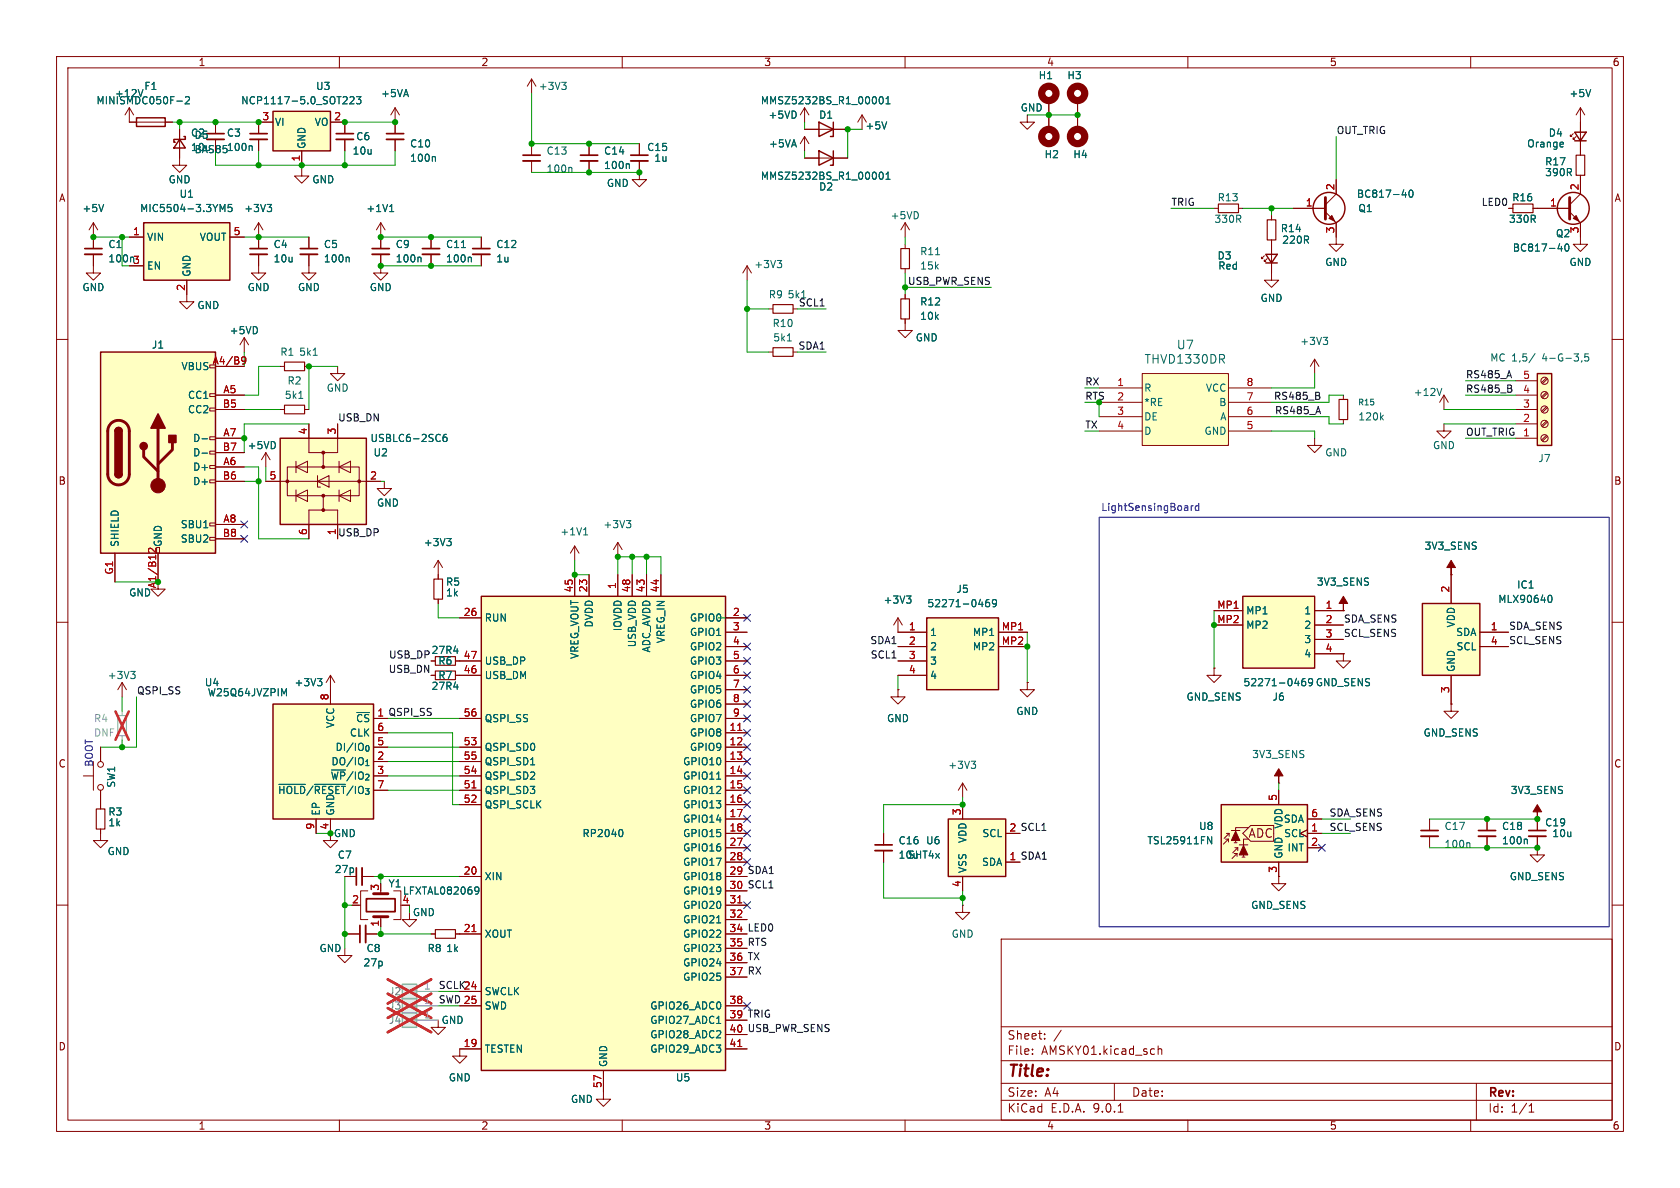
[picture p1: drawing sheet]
<svg xmlns="http://www.w3.org/2000/svg" width="297mm" height="210mm" viewBox="0 0 297 210" stroke-linecap="round" stroke-linejoin="round" font-family="sans-serif">
<defs><g id="words">
<text font-size="2.8" fill="#840000" x="178" y="190.9">Title:</text>
<g font-size="2.1" fill="#006464">
<text x="202.3" y="64.5">THVD1330DR</text>
<text x="207.9" y="62">U7</text>
</g>
<g font-size="2.1" fill="#840000">
<text x="220.6" y="148.3">ADC</text>
<text x="178" y="184">Sheet:</text>
<text x="178" y="186.7">File:</text>
<text x="184.1" y="186.7">AMSKY01.kicad_sch</text>
<text x="178" y="196.9">KiCad</text>
<text x="178" y="194.1">Size:</text>
<text x="184.7" y="194.1">A4</text>
<text x="185.7" y="196.9">E.D.A.</text>
<text x="193.3" y="196.9">9.0.1</text>
<text x="200" y="194.1">Date:</text>
<text x="263" y="194.3">Rev:</text>
<text x="263" y="196.9">Id:</text>
<text x="267.1" y="196.9">1/1</text>
</g>
<g font-size="1.8" fill="#840000">
<text x="35" y="11.9">1</text>
<text x="85" y="11.9">2</text>
<text x="135" y="11.9">3</text>
<text x="185" y="11.9">4</text>
<text x="235" y="11.9">5</text>
<text x="285" y="11.9">6</text>
<text x="10.3" y="35.9">A</text>
<text x="285.3" y="35.9">A</text>
<text x="10.3" y="85.9">B</text>
<text x="285.3" y="85.9">B</text>
<text x="10.3" y="135.9">C</text>
<text x="285.3" y="135.9">C</text>
<text x="178.4" y="147.1">2 SCL1</text>
<text x="10.3" y="185.9">D</text>
<text x="285.3" y="185.9">D</text>
<text x="35" y="199.9">1</text>
<text x="85" y="199.9">2</text>
<text x="135" y="199.9">3</text>
<text x="185" y="199.9">4</text>
<text x="235" y="199.9">5</text>
<text x="285" y="199.9">6</text>
</g>
<g font-size="1.8" fill="#006464">
<text x="20.2" y="17.4">+12V</text>
<text x="25.4" y="16.1">F1</text>
<text x="55.8" y="16.1">U3</text>
<text x="67.3" y="17.4">+5VA</text>
<text x="95.1" y="16.1">+3V3</text>
<text x="183.5" y="14.2">H1</text>
<text x="188.6" y="14.2">H3</text>
<text x="277.4" y="17.4">+5V</text>
<text x="17" y="18.6">MINISMDC050F-2</text>
<text x="42.5" y="18.6">NCP1117-5.0_SOT223</text>
<text x="48.5" y="22.5">VI</text>
<text x="55.5" y="22.5">VO</text>
<text x="134.4" y="18.6">MMSZ5232BS_R1_00001</text>
<text x="135.8" y="21.2">+5VD</text>
<text x="144.7" y="21.2">D1</text>
<text x="152.9" y="23.1">+5V</text>
<text x="180.3" y="19.9">GND</text>
<text x="33.7" y="24.4">C2</text>
<text x="33.7" y="26.9">10u</text>
<text x="34.3" y="24.7">D5</text>
<text x="34.3" y="27.3">BAS85100n</text>
<text x="40" y="24.4">C3</text>
<text x="54.2" y="26.4" transform="rotate(-90 54.2 26.4)">GND</text>
<text x="62.2" y="27.5">10u</text>
<text x="62.9" y="25">C6</text>
<text x="72.4" y="28.8">100n</text>
<text x="72.4" y="26.3">C10</text>
<text x="96.5" y="27.5">C13</text>
<text x="106.7" y="27.5">C14</text>
<text x="114.3" y="26.9">C15</text>
<text x="115.6" y="28.8">1u</text>
<text x="135.8" y="26.3">+5VA</text>
<text x="184.6" y="28.2">H2</text>
<text x="189.7" y="28.2">H4</text>
<text x="269.9" y="26.3">Orange</text>
<text x="273.1" y="29.4">R17</text>
<text x="273.7" y="24.4">D4</text>
<text x="29.7" y="32.6">GND</text>
<text x="31.6" y="35.2">U1</text>
<text x="55.1" y="32.6">GND</text>
<text x="96.5" y="30.7">100n</text>
<text x="106.7" y="30.1">100n</text>
<text x="107.2" y="33.2">GND</text>
<text x="134.4" y="32">MMSZ5232BS_R1_00001</text>
<text x="144.7" y="33.9">D2</text>
<text x="215.2" y="35.8">R13</text>
<text x="239.8" y="35.2">BC817-40</text>
<text x="267.2" y="35.8">R16</text>
<text x="273.1" y="31.3">390R</text>
<text x="14.5" y="37.7">+5V</text>
<text x="24.7" y="37.7">MIC5504-3.3YM5</text>
<text x="43.1" y="37.7">+3V3</text>
<text x="64.7" y="37.7">+1V1</text>
<text x="157.3" y="39">+5VD</text>
<text x="214.6" y="39.6">330R</text>
<text x="226.3" y="41.2">R14</text>
<text x="240" y="37.7">Q1</text>
<text x="266.7" y="39.6">330R</text>
<text x="19.1" y="44">C1</text>
<text x="19.1" y="46.6">100n 3</text>
<text x="25.9" y="42.8">VIN</text>
<text x="25.9" y="47.9">EN</text>
<text x="35.2" y="42.8">VOUT</text>
<text x="48.3" y="44">C4</text>
<text x="48.3" y="46.6">10u</text>
<text x="57.2" y="44">C5</text>
<text x="57.2" y="46.6">100n</text>
<text x="69.9" y="44">C9</text>
<text x="69.9" y="46.6">100n</text>
<text x="78.7" y="46.6">100n</text>
<text x="78.7" y="44">C11</text>
<text x="87.6" y="46.6">1u</text>
<text x="87.6" y="44">C12</text>
<text x="133.2" y="47.6">+3V3</text>
<text x="162.6" y="47.9">15k</text>
<text x="162.6" y="45.3">R11</text>
<text x="215.1" y="46.1">D3</text>
<text x="215.3" y="47.9">Red</text>
<text x="226.6" y="43.3">220R</text>
<text x="234.2" y="47.2">GND</text>
<text x="267.3" y="44.7">BC817-40</text>
<text x="275" y="42.1">Q2</text>
<text x="277.4" y="47.2">GND</text>
<text x="14.5" y="51.7">GND</text>
<text x="33.9" y="49" transform="rotate(-90 33.9 49)">GND</text>
<text x="43.7" y="51.7">GND</text>
<text x="52.6" y="51.7">GND</text>
<text x="65.3" y="51.7">GND</text>
<text x="135.8" y="52.9">R9</text>
<text x="222.8" y="53.6">GND</text>
<text x="34.8" y="54.8">GND</text>
<text x="40.5" y="59.3">+5VD</text>
<text x="136.5" y="58">R10</text>
<text x="162.6" y="56.7">10k</text>
<text x="162.6" y="54.2">R12</text>
<text x="26.7" y="61.8">J1</text>
<text x="32" y="65.6">VBUS</text>
<text x="49.5" y="63.1">R1</text>
<text x="52.8" y="63.1">5k1</text>
<text x="136.6" y="60.6">5k1</text>
<text x="161.8" y="60.6">GND</text>
<text x="229.8" y="61.2">+3V3</text>
<text x="263.4" y="64.1">MC 1,5/</text>
<text x="272.8" y="64.1">4-G-3,5</text>
<text x="33.1" y="70.7">CC1</text>
<text x="50.2" y="70.7">5k1</text>
<text x="50.7" y="68.2">R2</text>
<text x="57.7" y="69.4">GND</text>
<text x="202.2" y="69.4">R</text>
<text x="202.2" y="72">*RE</text>
<text x="213.1" y="69.4">VCC</text>
<text x="215.4" y="72">B</text>
<text x="249.8" y="70.2">+12V</text>
<text x="33.1" y="73.3">CC2</text>
<text x="202.2" y="74.5">DE</text>
<text x="202.2" y="77.1">D</text>
<text x="212.8" y="77.1">GND</text>
<text x="215.6" y="74.5">A</text>
<text x="240" y="74.5">120k</text>
<text x="34" y="78.3">D-</text>
<text x="34" y="80.9">D-</text>
<text x="34" y="83.4">D+</text>
<text x="43.7" y="79.6">+5VD</text>
<text x="65.4" y="78.3">USBLC6-2SC6</text>
<text x="65.9" y="80.9">U2</text>
<text x="234.2" y="80.9">GND</text>
<text x="253.2" y="79.6">GND</text>
<text x="271.9" y="81.9">J7</text>
<text x="34" y="86">D+</text>
<text x="66.5" y="89.8">GND</text>
<text x="31.9" y="93.6">SBU1</text>
<text x="99" y="94.8">+1V1</text>
<text x="106.6" y="93.6">+3V3</text>
<text x="21.2" y="96.8" transform="rotate(-90 21.2 96.8)">SHIELD</text>
<text x="28.8" y="96.8" transform="rotate(-90 28.8 96.8)">GND</text>
<text x="31.9" y="96.1">SBU2</text>
<text x="74.8" y="96.7">+3V3</text>
<text x="251.8" y="97.4">3V3_SENS</text>
<text x="22.7" y="105.6">GND</text>
<text x="78.7" y="103.7">R5</text>
<text x="78.7" y="105.6">1k</text>
<text x="156.1" y="106.9">+3V3</text>
<text x="163.8" y="107.5">52271-0469</text>
<text x="169" y="105">J5</text>
<text x="232.7" y="103.7">3V3_SENS</text>
<text x="264.8" y="106.8">MLX90640</text>
<text x="268.1" y="104.2">IC1</text>
<text x="85.6" y="110.1">RUN</text>
<text x="105" y="111" transform="rotate(-90 105 111)">DVDD</text>
<text x="110.1" y="111.7" transform="rotate(-90 110.1 111.7)">IOVDD</text>
<text x="117.7" y="113.8" transform="rotate(-90 117.7 113.8)">VREG_IN</text>
<text x="121.9" y="110.1">GPIO0</text>
<text x="121.9" y="112.6">GPIO1</text>
<text x="164.3" y="112.6">1</text>
<text x="171.9" y="112.6">MP1</text>
<text x="220.2" y="108.8">MP1</text>
<text x="220.2" y="111.4">MP2</text>
<text x="230.5" y="108.8">1</text>
<text x="230.5" y="111.4">2</text>
<text x="230.5" y="113.9">3</text>
<text x="257.3" y="112.6">SDA</text>
<text x="257.4" y="111" transform="rotate(-90 257.4 111)">VDD</text>
<text x="76.2" y="115.8">27R4</text>
<text x="77.4" y="117.7">R6</text>
<text x="85.6" y="117.7">USB_DP</text>
<text x="102.5" y="116.6" transform="rotate(-90 102.5 116.6)">VREG_VOUT</text>
<text x="112.6" y="114.5" transform="rotate(-90 112.6 114.5)">USB_VDD</text>
<text x="115.2" y="115.4" transform="rotate(-90 115.2 115.4)">ADC_AVDD</text>
<text x="121.9" y="115.2">GPIO2</text>
<text x="121.9" y="117.7">GPIO3</text>
<text x="164.3" y="115.2">2</text>
<text x="164.3" y="117.7">3</text>
<text x="171.9" y="115.2">MP2</text>
<text x="230.5" y="116.4">4</text>
<text x="257.4" y="115.2">SCL</text>
<text x="257.4" y="118.9" transform="rotate(-90 257.4 118.9)">GND</text>
<text x="18.9" y="120.2">+3V3</text>
<text x="36.1" y="121.5">U4</text>
<text x="36.6" y="123.3">W25Q64JVZPIM</text>
<text x="52" y="121.5">+3V3</text>
<text x="76.2" y="122.1">27R4</text>
<text x="77.4" y="120.2">R7</text>
<text x="85.6" y="120.2">USB_DM</text>
<text x="121.9" y="120.2">GPIO4</text>
<text x="121.9" y="122.8">GPIO5</text>
<text x="121.9" y="125.3">GPIO6</text>
<text x="164.3" y="120.2">4</text>
<text x="209.7" y="124.1">GND_SENS</text>
<text x="219.7" y="121.5">52271-0469</text>
<text x="224.9" y="124.1">J6</text>
<text x="232.5" y="121.5">GND_SENS</text>
<text x="59.3" y="128.8" transform="rotate(-90 59.3 128.8)">VCC</text>
<text x="61.8" y="130.4">CLK</text>
<text x="62.8" y="127.9">~{CS}</text>
<text x="85.6" y="127.9">QSPI_SS</text>
<text x="121.9" y="127.9">GPIO7</text>
<text x="121.9" y="130.4">GPIO8</text>
<text x="156.7" y="127.9">GND</text>
<text x="179.6" y="126.6">GND</text>
<text x="251.6" y="130.4">GND_SENS</text>
<text x="58.4" y="135.5">DO/IO_{1}</text>
<text x="59.2" y="132.9">DI/IO_{0}</text>
<text x="85.6" y="132.9">QSPI_SD0</text>
<text x="85.6" y="135.5">QSPI_SD1</text>
<text x="120.7" y="135.5">GPIO10</text>
<text x="121.9" y="132.9">GPIO9</text>
<text x="167.5" y="136.1">+3V3</text>
<text x="221.3" y="134.2">3V3_SENS</text>
<text x="20.5" y="139.3" transform="rotate(-90 20.5 139.3)">SW1</text>
<text x="49" y="140.6">~{HOLD}/~{RESET}/IO_{3}</text>
<text x="58.3" y="138">~{WP}/IO_{2}</text>
<text x="85.6" y="138">QSPI_SD2</text>
<text x="85.6" y="140.6">QSPI_SD3</text>
<text x="85.6" y="143.1">QSPI_SCLK</text>
<text x="120.7" y="138">GPIO11</text>
<text x="120.7" y="140.6">GPIO12</text>
<text x="120.7" y="143.1">GPIO13</text>
<text x="267" y="140.6">3V3_SENS</text>
<text x="19.1" y="144.4">R3</text>
<text x="19.1" y="146.3">1k</text>
<text x="56.7" y="144.3" transform="rotate(-90 56.7 144.3)">EP</text>
<text x="58.9" y="148.2">GND</text>
<text x="59.3" y="144.3" transform="rotate(-90 59.3 144.3)">GND</text>
<text x="102.9" y="148.2">RP2040</text>
<text x="120.7" y="145.6">GPIO14</text>
<text x="120.7" y="148.2">GPIO15</text>
<text x="158.8" y="149.5">C16</text>
<text x="163.6" y="149.5">U6</text>
<text x="171" y="149.1" transform="rotate(-90 171 149.1)">VDD</text>
<text x="173.6" y="148.2">SCL</text>
<text x="202.7" y="149.5">TSL25911FN</text>
<text x="211.9" y="146.9">U8</text>
<text x="226.9" y="145.6">SDA</text>
<text x="226.9" y="148.2">SCL</text>
<text x="226.9" y="146.6" transform="rotate(-90 226.9 146.6)">VDD</text>
<text x="255.3" y="146.9">C17</text>
<text x="265.4" y="149.5">100n</text>
<text x="265.4" y="146.9">C18</text>
<text x="273.1" y="146.3">C19</text>
<text x="274.3" y="148.2">10u</text>
<text x="18.9" y="151.4">GND</text>
<text x="59.1" y="154.5">27p</text>
<text x="59.6" y="152">C7</text>
<text x="85.6" y="155.8">XIN</text>
<text x="120.7" y="150.7">GPIO16</text>
<text x="120.7" y="153.3">GPIO17</text>
<text x="120.7" y="155.8">GPIO18</text>
<text x="158.8" y="152">10u</text>
<text x="160.4" y="152">SHT4x</text>
<text x="171" y="154.4" transform="rotate(-90 171 154.4)">VSS</text>
<text x="173.5" y="153.3">SDA</text>
<text x="226.9" y="151.9" transform="rotate(-90 226.9 151.9)">GND</text>
<text x="227.5" y="150.7">INT</text>
<text x="255.3" y="150.1">100n</text>
<text x="266.8" y="155.8">GND_SENS</text>
<text x="68.6" y="157.1">Y1</text>
<text x="71.1" y="158.3">LFXTAL082069</text>
<text x="120.7" y="158.3">GPIO19</text>
<text x="120.7" y="160.9">GPIO20</text>
<text x="221.1" y="160.9">GND_SENS</text>
<text x="72.9" y="162.2">GND</text>
<text x="85.6" y="166">XOUT</text>
<text x="120.7" y="163.4">GPIO21</text>
<text x="120.7" y="166">GPIO22</text>
<text x="168.1" y="166">GND</text>
<text x="56.4" y="168.5">GND</text>
<text x="64.2" y="171">27p</text>
<text x="64.7" y="168.5">C8</text>
<text x="75.5" y="168.5">R8</text>
<text x="78.8" y="168.5">1k</text>
<text x="120.7" y="168.5">GPIO23</text>
<text x="120.7" y="171">GPIO24</text>
<text x="120.7" y="173.6">GPIO25</text>
<text x="85.6" y="176.1">SWCLK</text>
<text x="85.6" y="178.7">SWD</text>
<text x="114.9" y="178.7">GPIO26_ADC0</text>
<text x="78" y="181.2">GND</text>
<text x="114.9" y="181.2">GPIO27_ADC1</text>
<text x="114.9" y="183.7">GPIO28_ADC2</text>
<text x="79.2" y="191.4">GND</text>
<text x="85.6" y="186.3">TESTEN</text>
<text x="107.5" y="188.7" transform="rotate(-90 107.5 188.7)">GND</text>
<text x="114.9" y="186.3">GPIO29_ADC3</text>
<text x="119.4" y="191.4">U5</text>
<text x="100.8" y="195.2">GND</text>
</g>
<g font-size="1.8" fill="#a90000">
<text x="46.3" y="21.3">3</text>
<text x="59" y="21.3">2</text>
<text x="53.1" y="28.6" transform="rotate(-90 53.1 28.6)">1</text>
<text x="236" y="33.7" transform="rotate(-90 236 33.7)">2</text>
<text x="279.1" y="33.7" transform="rotate(-90 279.1 33.7)">2</text>
<text x="23.4" y="41.7">1</text>
<text x="41.2" y="41.7">5</text>
<text x="230.8" y="36.6">1</text>
<text x="236" y="41.3" transform="rotate(-90 236 41.3)">3</text>
<text x="273.9" y="36.6">1</text>
<text x="279.1" y="41.3" transform="rotate(-90 279.1 41.3)">3</text>
<text x="32.8" y="51.5" transform="rotate(-90 32.8 51.5)">2</text>
<text x="37.5" y="64.5">A4/B9</text>
<text x="39.4" y="69.6">A5</text>
<text x="197.4" y="68.3">1</text>
<text x="197.4" y="70.9">2</text>
<text x="220.3" y="68.3">8</text>
<text x="220.3" y="70.9">7</text>
<text x="269.2" y="69.6">4</text>
<text x="269.2" y="67.1">5</text>
<text x="39.3" y="72.1">B5</text>
<text x="39.4" y="77.2">A7</text>
<text x="54.4" y="76.9" transform="rotate(-90 54.4 76.9)">4</text>
<text x="59.4" y="76.9" transform="rotate(-90 59.4 76.9)">3</text>
<text x="197.4" y="73.4">3</text>
<text x="197.4" y="75.9">4</text>
<text x="220.3" y="73.4">6</text>
<text x="220.3" y="75.9">5</text>
<text x="269.2" y="74.7">2</text>
<text x="269.2" y="72.1">3</text>
<text x="39.3" y="79.8">B7</text>
<text x="39.4" y="82.3">A6</text>
<text x="39.3" y="84.8">B6</text>
<text x="47.6" y="84.8">5</text>
<text x="65.3" y="84.8">2</text>
<text x="39.3" y="95">B8</text>
<text x="39.4" y="92.5">A8</text>
<text x="54.4" y="94.7" transform="rotate(-90 54.4 94.7)">6</text>
<text x="59.4" y="94.7" transform="rotate(-90 59.4 94.7)">1</text>
<text x="20.1" y="101.7" transform="rotate(-90 20.1 101.7)">G1</text>
<text x="27.7" y="104.1" transform="rotate(-90 27.7 104.1)">A1/B12</text>
<text x="101.3" y="104.8" transform="rotate(-90 101.3 104.8)">45</text>
<text x="103.9" y="104.8" transform="rotate(-90 103.9 104.8)">23</text>
<text x="109" y="104.2" transform="rotate(-90 109 104.2)">1</text>
<text x="111.5" y="104.8" transform="rotate(-90 111.5 104.8)">48</text>
<text x="114" y="104.8" transform="rotate(-90 114 104.8)">43</text>
<text x="116.6" y="104.8" transform="rotate(-90 116.6 104.8)">44</text>
<text x="215.1" y="107.7">MP1</text>
<text x="234.2" y="107.7">1</text>
<text x="256.3" y="104.8" transform="rotate(-90 256.3 104.8)">2</text>
<text x="81.9" y="109">26</text>
<text x="129.5" y="109">2</text>
<text x="129.5" y="111.5">3</text>
<text x="160.6" y="111.5">1</text>
<text x="177" y="111.5">MP1</text>
<text x="215.1" y="110.2">MP2</text>
<text x="234.2" y="110.2">2</text>
<text x="234.2" y="112.8">3</text>
<text x="263.5" y="111.5">1</text>
<text x="81.9" y="116.6">47</text>
<text x="81.9" y="119.1">46</text>
<text x="129.5" y="114">4</text>
<text x="129.5" y="116.6">5</text>
<text x="129.5" y="119.1">6</text>
<text x="160.6" y="114">2</text>
<text x="160.6" y="116.6">3</text>
<text x="160.6" y="119.1">4</text>
<text x="177" y="114">MP2</text>
<text x="234.2" y="115.3">4</text>
<text x="263.5" y="114">4</text>
<text x="58.2" y="123.9" transform="rotate(-90 58.2 123.9)">8</text>
<text x="129.5" y="121.7">7</text>
<text x="129.5" y="124.2">8</text>
<text x="256.3" y="122.6" transform="rotate(-90 256.3 122.6)">3</text>
<text x="66.6" y="129.3">6</text>
<text x="66.6" y="131.8">5</text>
<text x="66.6" y="126.7">1</text>
<text x="81.9" y="126.7">56</text>
<text x="81.9" y="131.8">53</text>
<text x="128.9" y="129.3">11</text>
<text x="128.9" y="131.8">12</text>
<text x="129.5" y="126.7">9</text>
<text x="66.6" y="134.4">2</text>
<text x="66.6" y="136.9">3</text>
<text x="81.9" y="134.4">55</text>
<text x="81.9" y="136.9">54</text>
<text x="128.9" y="134.4">13</text>
<text x="128.9" y="136.9">14</text>
<text x="66.6" y="139.4">7</text>
<text x="81.9" y="139.4">51</text>
<text x="81.9" y="142">52</text>
<text x="128.9" y="139.4">15</text>
<text x="128.9" y="142">16</text>
<text x="225.8" y="141.7" transform="rotate(-90 225.8 141.7)">5</text>
<text x="55.6" y="146.8" transform="rotate(-90 55.6 146.8)">9</text>
<text x="58.2" y="146.8" transform="rotate(-90 58.2 146.8)">4</text>
<text x="128.9" y="144.5">17</text>
<text x="128.9" y="147.1">18</text>
<text x="128.9" y="149.6">27</text>
<text x="169.9" y="144.2" transform="rotate(-90 169.9 144.2)">3</text>
<text x="178.4" y="147.1">2</text>
<text x="231.7" y="144.5">6</text>
<text x="231.7" y="147.1">1</text>
<text x="231.7" y="149.6">2</text>
<text x="81.9" y="154.7">20</text>
<text x="128.9" y="152.1">28</text>
<text x="128.9" y="154.7">29</text>
<text x="178.4" y="152.1">1</text>
<text x="225.8" y="154.4" transform="rotate(-90 225.8 154.4)">3</text>
<text x="62.2" y="159.8">2</text>
<text x="67.1" y="157.6" transform="rotate(-90 67.1 157.6)">3</text>
<text x="71" y="159.8">4</text>
<text x="128.9" y="157.2">30</text>
<text x="128.9" y="159.8">31</text>
<text x="169.9" y="156.9" transform="rotate(-90 169.9 156.9)">4</text>
<text x="67.1" y="163.9" transform="rotate(-90 67.1 163.9)">1</text>
<text x="81.9" y="164.8">21</text>
<text x="128.9" y="162.3">32</text>
<text x="128.9" y="164.8">34</text>
<text x="128.9" y="167.4">35</text>
<text x="128.9" y="169.9">36</text>
<text x="128.9" y="172.5">37</text>
<text x="81.9" y="175">24</text>
<text x="81.9" y="177.5">25</text>
<text x="128.9" y="177.5">38</text>
<text x="81.9" y="185.2">19</text>
<text x="128.9" y="180.1">39</text>
<text x="128.9" y="182.6">40</text>
<text x="128.9" y="185.2">41</text>
<text x="106.4" y="192.4" transform="rotate(-90 106.4 192.4)">57</text>
</g>
<g font-size="1.8" fill="#0f0f0f">
<text x="236.2" y="23.8">OUT_TRIG</text>
<text x="207" y="36.5">TRIG</text>
<text x="261.8" y="36.5">LED0</text>
<text x="139.1" y="52.9">5k1</text>
<text x="160.4" y="50.5">USB_PWR_SENS</text>
<text x="141.1" y="54.3">SCL1</text>
<text x="141.1" y="61.9">SDA1</text>
<text x="225.1" y="70.8">RS485_B</text>
<text x="259.1" y="69.5">RS485_B</text>
<text x="259.1" y="67">RS485_A</text>
<text x="59.7" y="74.6">USB_DN</text>
<text x="225.3" y="73.3">RS485_A</text>
<text x="259.1" y="77.1">OUT_TRIG 1</text>
<text x="59.7" y="94.9">USB_DP</text>
<text x="153.8" y="114">SDA1</text>
<text x="237.5" y="110.1">SDA_SENS</text>
<text x="237.5" y="112.7">SCL_SENS</text>
<text x="266.7" y="114">SCL_SENS</text>
<text x="266.7" y="111.4">SDA_SENS</text>
<text x="68.6" y="119">USB_DN</text>
<text x="68.7" y="116.5">USB_DP</text>
<text x="153.8" y="116.5">SCL1</text>
<text x="24.1" y="122.8">QSPI_SS</text>
<text x="66.6" y="126.7">1 QSPI_SS</text>
<text x="234.9" y="147">SCL_SENS</text>
<text x="234.9" y="144.4">SDA_SENS</text>
<text x="132.1" y="154.6">SDA1</text>
<text x="178.4" y="152.1">1 SDA1</text>
<text x="132.1" y="157.1">SCL1</text>
<text x="132.1" y="167.3">RTS</text>
<text x="132.1" y="164.8">LED0</text>
<text x="132.1" y="169.8">TX</text>
<text x="132.1" y="172.4">RX</text>
<text x="77.5" y="174.9">SCLK24</text>
<text x="77.5" y="177.5">SWD25</text>
<text x="132.1" y="180">TRIG</text>
<text x="132.1" y="182.5">USB_PWR_SENS</text>
</g>
<g font-size="1.8" fill="#009600">
<text x="191.8" y="70.8">RTS</text>
<text x="191.8" y="68.2">RX</text>
<text x="191.8" y="75.9">TX</text>
</g>
<g font-size="1.8" fill="#0000c2">
<text x="194.6" y="90.5">LightSensingBoard</text>
<text x="16.5" y="135.6" transform="rotate(-90 16.5 135.6)">BOOT</text>
</g>
<g font-size="1.8" fill="#939391">
<text x="16.5" y="127.9">R4</text>
<text x="16.5" y="130.4">DNF</text>
<text x="68.7" y="178.7">J3</text>
<text x="68.7" y="176.1">J2</text>
<text x="68.7" y="181.2">J4</text>
</g>
<g font-size="1.8" fill="#a5a4a2">
<text x="74.9" y="177.5">1</text>
<text x="74.9" y="175">1</text>
<text x="74.9" y="180.1">1</text>
</g>
<text font-size="1.4" fill="#006464" x="240" y="71.9">R15</text>
</g></defs>
<g fill="none" stroke="#840000" stroke-width=".18">
<path d="M10 10h277v190h-277zM12 12h273v186h-273zM60 10v2M110 10v2M160 10v2M210 10v2M260 10v2M104.1 25.4v2M104.1 28.4v2.1M113 30.5v1.3h1.3l-1.3 1.2-1.2-1.2h1.2M228.6 36.8h5.7M234.3 37.5l1.9 1.9v3.8h1.3l-1.3 1.3-1.3-1.3h1.3"/>
<path d="M236.2 31.8v2.5l-1.9 1.9M279.4 26.7v.7M279.4 31v.8M10 60h2M285 60h2M10 110h2M285 110h2M10 160h2M177 166h108v32h-108zM285 160h2M60 198v2M110 198v2"/>
<path d="M160 198v2M177 194.5h108M177 191.5h108M177 187.5h108M177 181.5h108M182.5 186.3v.1M182.5 185.5v.1M184.7 183.6v.1M184.7 182.8v.1M187.6 182.1l-1.3 2M197 191.5v3M197.7 196.6h.8"/>
<path d="M204.7 184.9v1.5M204.7 185.5l.3-.1 .3 .1 .1 .9M210 198v2M260 198v2M261 191.5v6.5M270.3 196.6h.9M270.3 195.5l.4-.4v1.5"/>
</g>
<path d="M278.6 27.4h1.6v3.6h-1.6z" fill="none" stroke="#840000" stroke-width=".2"/>
<path d="M234.3 34.9v3.8" fill="none" stroke="#840000" stroke-width=".51"/>
<circle cx="234.9" cy="36.8" r="2.82" fill="none" stroke="#840000" stroke-width=".25"/>
<path d="M234.9 38.6l.6-.5 .5 1z" fill="#840000" stroke="#840000" stroke-width=".18"/>
<path d="M111.1 28.9l.2 .2v.7M247.9 34.4h.8M248.5 34v.9M249.2 33.7l.2-.1a.68 .68 0 0 1 .4 .6 .68 .68 0 0 1-.4 .7l-.2-.2-.1-.3z" fill="none" stroke="#006464" stroke-width=".18"/>
<path d="M102.6 27.4h3.1" fill="none" stroke="#840000" stroke-width=".3"/>
<path d="M102.6 28.4h3.1" fill="none" stroke="#840000" stroke-width=".33"/>
<path d="M85.1 105.4h43.2v83.8h-43.2z" fill="#ffffc2"/>
<g fill="none" stroke="#840000" stroke-width=".25">
<path d="M278.4 23.4h2l-1 1.5zM278.4 24.9h2M85.1 105.4h43.2v83.8h-43.2z"/>
<circle cx="278.1" cy="36.8" r="2.82"/>
</g>
<g fill="none" stroke="#840000" stroke-width=".18">
<path d="M279.4 19.1v7.6M279.4 19.1l-.8 1.2M279.4 19.1l.8 1.2M266.7 36.8h.8M271 36.8h6.5M277.5 37.5l1.9 1.9v3.8h1.3l-1.3 1.3-1.3-1.3h1.3M278.1 23.6l-.5 .5v-.2v.2h.3M278.6 24.1l-.5 .5v-.2v.2h.3M279.4 31.8v2.5l-1.9 1.9M232.4 63.5l-.8 1.3M232.4 63.5l.8 1.3M232.4 63.5v2.5"/>
<path d="M77.5 99.1l-.8 1.2M77.5 99.1l.7 1.2M77.5 99.1v2.5M109.2 95.9v2.5M109.2 95.9l-.7 1.3M109.2 95.9l.8 1.3M81.3 109.2h3.8M81.3 116.8h3.8M81.3 119.4h3.8M101.6 101.6v3.8M104.1 101.6v3.8M109.2 101.6v3.8"/>
<path d="M111.8 101.6v3.8M114.3 101.6v3.8M116.8 101.6v3.8M128.3 109.2h3.8M128.3 116.8h3.8M128.3 119.4h3.8M128.3 111.8h3.8M128.3 114.3h3.8M81.3 127h3.8M81.3 132.1h3.8M81.3 134.6h3.8M81.3 137.2h3.8"/>
<path d="M81.3 139.7h3.8M128.3 127h3.8M128.3 132.1h3.8M128.3 134.6h3.8M128.3 137.2h3.8M128.3 139.7h3.8M128.3 121.9h3.8M128.3 124.5h3.8M128.3 129.5h3.8M81.3 142.2h3.8M81.3 154.9h3.8M128.3 142.2h3.8"/>
<path d="M128.3 154.9h3.8M128.3 144.8h3.8M128.3 147.3h3.8M128.3 149.9h3.8M128.3 152.4h3.8M128.3 157.5h3.8M81.3 165.1h3.8M81.3 175.3h3.8M81.3 177.8h3.8M128.3 165.1h3.8M128.3 177.8h3.8M128.3 160h3.8"/>
<path d="M128.3 162.6h3.8M128.3 167.6h3.8M128.3 170.2h3.8M128.3 172.7h3.8M170.2 160v1.3h1.2l-1.2 1.3-1.3-1.3h1.3M170.2 160h.1M81.3 185.4h3.8M106.7 189.2v5.1h1.2l-1.2 1.3-1.3-1.3h1.3M128.3 185.4h3.8M128.3 180.3h3.8M128.3 182.9h3.8"/>
</g>
<g fill="none" stroke="#006464" stroke-width=".18">
<path d="M281.2 15.8l-.4 1.3M276.2 25.1l.2 .3-.6 .2M276.3 25.9l-.1 .1M233.9 59.6h.8l-.4 .5M275.4 44h.8M276 43.5v.9M276.8 43.2l.1-.1a.68 .68 0 0 1 .5 .7 .68 .68 0 0 1-.5 .6l-.1-.1-.2-.4zM234.5 60.1l.2 .3v.3l-.2 .2M79 95.2h.8l-.5 .5M79.5 95.7l.3 .2v.3l-.3 .3M110.7 92h.8l-.4 .5M111.3 92.5l.2 .2v.3l-.2 .3"/>
<path d="M93.8 135.2h.7M126.7 137.7h.7M109.8 146.6a.79 .79 0 0 1 0 1.3M126.7 163.1h.7M126.7 180.9h.7"/>
</g>
<path d="M83.4 139.3h.8M130.4 129.1h.7M130.4 159.6h.7M83.4 164.7h.8M130.4 185h.7" fill="none" stroke="#a90000" stroke-width=".18"/>
<path d="M267.5 36.1h3.5v1.5h-3.5z" fill="none" stroke="#840000" stroke-width=".2"/>
<path d="M277.5 34.9v3.8" fill="none" stroke="#840000" stroke-width=".51"/>
<path d="M278.1 38.6l.5-.5 .5 1z" fill="#840000" stroke="#840000" stroke-width=".18"/>
<path d="M71.1 176.5h2.6v2.6h-2.6z" fill="#ebeae8"/>
<path d="M71.1 176.5h2.6v2.6h-2.6z" fill="none" stroke="#9c9b98" stroke-width=".25"/>
<path d="M72.4 177.7h1.3v.2h-1.3zM73.7 177.8h3.8" fill="none" stroke="#9c9b98" stroke-width=".18"/>
<path d="M68.6 175.7l7.6 4.2M76.2 175.7l-7.6 4.2" fill="none" stroke="#e12e31" stroke-width=".46"/>
<path d="M94 25.4v2M94 28.4v2.1M113 25.4v2M113 28.4v2.1M181.6 20.3v1.3h1.3l-1.3 1.3-1.3-1.3h1.3M185.4 20.3v2.6M190.5 20.3v2.6M271.8 149.9v1.2h1.2l-1.2 1.3-1.3-1.3h1.3M271.8 149.9h.1M77.5 180.3v1.3h1.2l-1.2 1.3-1.3-1.3h1.3" fill="none" stroke="#840000" stroke-width=".18"/>
<path d="M92.5 27.4h3M111.5 27.4h3.1" fill="none" stroke="#840000" stroke-width=".3"/>
<path d="M92.5 28.4h3M111.5 28.4h3.1" fill="none" stroke="#840000" stroke-width=".33"/>
<path d="M100.9 29.6l.2 .2v.6" fill="none" stroke="#006464" stroke-width=".18"/>
<g fill="none" stroke="#840000" stroke-width="1.3">
<circle cx="185.4" cy="24.1" r="1.27"/>
<circle cx="190.5" cy="24.1" r="1.27"/>
</g>
<path d="M48.3 19.7h10.1v7h-10.1z" fill="#ffffc2"/>
<path d="M48.3 19.7h10.1v7h-10.1zM24.1 20.8h5.1v1.6h-5.1zM223.8 45h2l-1 1.5zM223.8 46.5h2" fill="none" stroke="#840000" stroke-width=".25"/>
<g fill="none" stroke="#840000" stroke-width=".18">
<path d="M22.9 21.6h7.6M45.7 21.6h2.6M53.3 29.8v1.3h1.3l-1.3 1.3-1.2-1.3h1.2M53.3 26.7v2.5M58.4 21.6h2.6v2M61 24.6v2.1M214.6 36.8h.8M218.9 36.8h.8M33 52.1v1.2h1.3l-1.3 1.3-1.3-1.3h1.3M43.2 59.7l-.8 1.3M43.2 59.7l.7 1.3M43.2 59.7v2.5"/>
<path d="M45.7 41.9v2M45.7 45v2M223.5 45.2l-.5 .5v-.2v.2h.3M224 45.7l-.5 .5v-.2v.2h.3M224.8 43.2v6.3h1.3l-1.3 1.3-1.3-1.3h1.3M271.8 144.8h.1"/>
</g>
<path d="M31.3 17.9h.9M32.8 17.2l.5-.1 .2 .4-.8 .9h.8M60.6 18.4h.8M61.3 17.2v.4M61.9 17.2l.5-.1 .2 .4-.8 .9h.8M63 17.1h.8l-.4 .5 .3 .1v.5l-.1 .2-.6-.2" fill="none" stroke="#006464" stroke-width=".18"/>
<path d="M215.4 36.1h3.5v1.5h-3.5z" fill="none" stroke="#840000" stroke-width=".2"/>
<path d="M271.8 142.2l.7 1.3h-.7v1.3v-1.3h-.8z" fill="#840000" stroke="#840000" stroke-width=".18"/>
<path d="M59.4 23.6h3.1M44.2 43.9h3" fill="none" stroke="#840000" stroke-width=".3"/>
<path d="M59.4 24.6h3.1M44.2 45h3" fill="none" stroke="#840000" stroke-width=".33"/>
<path d="M25.4 39.4h15.2v10.1h-15.2z" fill="#ffffc2"/>
<path d="M25.4 39.4h15.2v10.1h-15.2zM31.7 24.6l1.1 1.6h-2.1zM32.5 24.1h.3v.5h-2.1v.5h.3" fill="none" stroke="#840000" stroke-width=".25"/>
<g fill="none" stroke="#840000" stroke-width=".18">
<path d="M22.9 19.1l-.8 1.2M22.9 19.1l.7 1.2M22.9 19.1v2.5M142.2 19.1v2.5M142.2 19.1l-.7 1.2M142.2 19.1l.8 1.2M16.5 39.4v4.5M16.5 39.4l-.8 1.2M16.5 39.4l.8 1.2M31.7 22.9v6.3h1.3l-1.3 1.3-1.2-1.3h1.2M38.1 21.6v2M38.1 24.6v2.1"/>
<path d="M45.7 39.4l-.7 1.2M45.7 39.4l.8 1.2M45.7 21.6v2M45.7 24.6v2.1M45.7 39.4v2.5M142.2 24.1l-.7 1.3M142.2 24.1l.8 1.3M142.2 24.1v2.6M16.5 45v3.3h1.3l-1.3 1.2-1.3-1.2h1.3M22.9 41.9h2.5M22.9 47h2.5M33 49.5v2.6"/>
<path d="M40.6 41.9h2.6M45.7 47v1.3h1.3l-1.3 1.2-1.3-1.2h1.3M132.1 47l-.8 1.3M132.1 47l.7 1.3M132.1 47v2.5M135.9 54.6h.8M140.2 54.6h.8M135.9 62.2h.8M140.2 62.2h.8M237.5 69.9v.7M237.5 74.2v.7M158.7 109.2l-.7 1.3"/>
<path d="M158.7 109.2l.8 1.3M158.7 109.2v2.6M158.7 121.9v1.3h1.3l-1.3 1.3-1.2-1.3h1.2M158.7 121.9h.1M226.1 154.9v1.3h1.2l-1.2 1.3-1.3-1.3h1.3M226.1 154.9h.1"/>
</g>
<g fill="none" stroke="#006464" stroke-width=".18">
<path d="M25.3 15.8l-.4 1.3M18.3 36.1l-.4 1.3M38.9 36.1l.4 .9 .5-.9v1.3M41 36.1h-.6l-.1 .6 .2-.1 .4 .1 .1 .2v.4l-.2 .1-.5-.1M44.4 25.8l.2 .1v.7M47.2 36.1h.8l-.4 .5M47.8 36.6l.2 .3v.3l-.2 .2M137.4 46h.8l-.4 .5M137.9 46.5l.3 .3v.3l-.3 .2M139.2 60.3h.7M244.2 73.8l.4 .4M244.6 73.4l-.5 .5"/>
<path d="M160.3 105.4h.7l-.4 .4M160.8 105.8l.2 .3v.3l-.2 .2"/>
</g>
<path d="M36.6 23.6h3M44.2 23.6h3M15 43.9h3" fill="none" stroke="#840000" stroke-width=".3"/>
<path d="M36.6 24.6h3M44.2 24.6h3M15 45h3" fill="none" stroke="#840000" stroke-width=".33"/>
<path d="M136.7 53.8h3.5v1.6h-3.5zM136.7 61.5h3.5v1.5h-3.5zM236.7 70.6h1.6v3.6h-1.6z" fill="none" stroke="#840000" stroke-width=".2"/>
<path d="M163.8 109.2h12.7v12.7h-12.7z" fill="#ffffc2"/>
<path d="M163.8 109.2h12.7v12.7h-12.7z" fill="none" stroke="#840000" stroke-width=".25"/>
<path d="M76.2 116.8h.8M77.5 101.6v.8M77.5 105.9v.8M80.5 116.8h.8M158.7 111.8h5.1M158.7 114.3h5.1M158.7 116.8h5.1M158.7 119.4h5.1M176.5 111.8h5.1M176.5 114.3h5.1M156.2 147.3v2.1M156.2 150.4v2" fill="none" stroke="#840000" stroke-width=".18"/>
<path d="M80.2 115.1h.8M174.8 106l-.3 .1a.86 .86 0 0 0 0 1.2l.4-.2 .1-.4-.3-.2h-.2l-.3 .2M176.2 106.5l-.3 .3-.3-.1-.2-.2 .2-.4 .3-.1 .2 .1a.84 .84 0 0 1-.3 1.2h-.2" fill="none" stroke="#006464" stroke-width=".18"/>
<path d="M154.7 149.4h3" fill="none" stroke="#840000" stroke-width=".3"/>
<path d="M154.7 150.4h3" fill="none" stroke="#840000" stroke-width=".33"/>
<path d="M76.7 102.4h1.5v3.5h-1.5zM77 116.1h3.5v1.5h-3.5z" fill="none" stroke="#840000" stroke-width=".2"/>
<path d="M167.6 144.8h10.2v10.1h-10.2z" fill="#ffffc2"/>
<path d="M167.6 144.8h10.2v10.1h-10.2z" fill="none" stroke="#840000" stroke-width=".25"/>
<g fill="none" stroke="#840000" stroke-width=".18">
<path d="M255.3 69.9l.7 1.2M255.3 69.9l-.8 1.2M255.3 69.9v2.5M101.6 96.5l-.8 1.3M101.6 96.5l.8 1.3M101.6 96.5v2.6M76.2 119.4h.8M80.5 119.4h.8M170.2 138.4v2.6M170.2 138.4l-.8 1.3M170.2 138.4l.7 1.3M170.2 142.2v2.6"/>
<path d="M170.2 154.9v2.6M177.8 152.4h2.5M81.3 185.4v1.3h1.2l-1.2 1.3-1.3-1.3h1.3"/>
</g>
<path d="M77 118.6h3.5v1.5h-3.5z" fill="none" stroke="#840000" stroke-width=".2"/>
<path d="M254.9 68.7l-.4 1.2M103.2 94.6h.7M103.3 93.6l.2-.3v1.3M80.2 121.4h.8M171.7 134.6h.8l-.4 .4M172.2 135l.3 .3v.3l-.3 .2" fill="none" stroke="#006464" stroke-width=".18"/>
<path d="M71.1 179.1h2.6v2.5h-2.6z" fill="#ebeae8"/>
<path d="M71.1 179.1h2.6v2.5h-2.6z" fill="none" stroke="#9c9b98" stroke-width=".25"/>
<path d="M72.4 180.2h1.3v.3h-1.3zM73.7 180.3h3.8" fill="none" stroke="#9c9b98" stroke-width=".18"/>
<path d="M68.6 178.2l7.6 4.3M76.2 178.2l-7.6 4.3" fill="none" stroke="#e12e31" stroke-width=".46"/>
<path d="M63.6 163.6v3" fill="none" stroke="#840000" stroke-width=".3"/>
<path d="M64.6 163.6v3" fill="none" stroke="#840000" stroke-width=".33"/>
<g fill="none" stroke="#840000" stroke-width=".18">
<path d="M69.8 19.1l-.7 1.2M69.8 19.1l.8 1.2M69.8 19.1v2.5M14.7 137.2h1.8M16.5 134.6v5.1M17.8 132.1v2.5M17.8 139.7v2.5M17.8 147.3v1.3h1.2l-1.2 1.3-1.3-1.3h1.3M61.6 165.1h2M64.6 165.1h2.1"/>
<circle cx="17.8" cy="139.2" r=".51"/>
<circle cx="17.8" cy="135.1" r=".51"/>
</g>
<path d="M49.5 77.5h15.3v15.2h-15.3z" fill="#ffffc2"/>
<path d="M49.5 77.5h15.3v15.2h-15.3z" fill="none" stroke="#840000" stroke-width=".25"/>
<g fill="none" stroke="#840000" stroke-width=".18">
<path d="M54.6 74.9v5.1h2.5v2.6M59.7 74.9v5.1h-2.6M47 85.1h20.3M50.8 82.6h12.7v5h-12.7zM52.3 87.6l2.1-1v2zM52.3 82.6l2.1-1.1v2.1zM52.3 81.5v2.1M52.3 86.6v2M56.1 85.1l2.1-1v2zM56.1 84.1v2h.5M57.1 87.6v2.6h-2.5v5.1M57.1 90.2h2.6v5.1"/>
<path d="M59.9 87.6l2.1-1v2zM59.9 82.6l2.1-1.1v2.1zM59.9 81.5v2.1M59.9 86.6v2M58.4 119.4l-.7 1.3M58.4 119.4l.8 1.3M58.4 119.4v2.5"/>
</g>
<g fill="#840000" stroke="#840000" stroke-width=".18">
<circle cx="57.1" cy="90.2" r=".25"/>
<circle cx="57.1" cy="87.6" r=".25"/>
<circle cx="50.8" cy="85.1" r=".25"/>
<circle cx="63.5" cy="85.1" r=".25"/>
<circle cx="57.1" cy="82.5" r=".25"/>
<circle cx="57.1" cy="80" r=".25"/>
</g>
<path d="M78.9 76.8h-.3a.86 .86 0 0 0 0 1.2l.4-.1v-.4l-.2-.2h-.2l-.3 .2M56.1 120h.8l-.4 .4M56.7 120.4l.2 .3v.3l-.2 .2" fill="none" stroke="#006464" stroke-width=".18"/>
<path d="M48.3 124.5h17.7v20.3h-17.7z" fill="#ffffc2"/>
<path d="M48.3 124.5h17.7v20.3h-17.7z" fill="none" stroke="#840000" stroke-width=".25"/>
<path d="M232.4 77.5v1.2h1.3l-1.3 1.3-1.3-1.3h1.3M58.4 121.9v2.6M66 127h2.6M66 129.5h2.6M66 132.1h2.6M66 134.6h2.6M55.9 144.8v2.5M58.4 144.8v2.5" fill="none" stroke="#840000" stroke-width=".18"/>
<path d="M49.3 138.7h4.7M50.2 122.6l.4-.9v1.3M55.6 138.7h5.5" fill="none" stroke="#006464" stroke-width=".18"/>
<path d="M271.8 66h2.5v12.7h-2.5z" fill="#ffffc2"/>
<path d="M271.8 66h2.5v12.7h-2.5z" fill="none" stroke="#840000" stroke-width=".25"/>
<g fill="none" stroke="#840000" stroke-width=".18">
<path d="M268 77.5h3.8M268 74.9h3.8M268 72.4h3.8M268 69.9h3.8M268 67.3h3.8M273.4 77l-.9 .8M273.4 74.4l-.9 .9M273.4 71.9l-.9 .8M273.4 69.3l-.9 .9M273.4 66.8l-.9 .8M273.6 77.1l-.9 .9M273.6 74.6l-.9 .8"/>
<path d="M273.6 72.1l-.9 .8M273.6 69.5l-.9 .9M273.6 67l-.9 .8"/>
<circle cx="273" cy="72.4" r=".63"/>
<circle cx="273" cy="74.9" r=".63"/>
<circle cx="273" cy="67.3" r=".63"/>
<circle cx="273" cy="77.5" r=".63"/>
<circle cx="273" cy="69.8" r=".63"/>
</g>
<path d="M271.4 62.5l-1.1 1.6M279.7 63.8l-.2 .2M280.8 62.6h-.6l-.1 .6 .2-.2 .5 .1 .1 .2-.1 .4-.2 .1-.5-.1" fill="none" stroke="#006464" stroke-width=".18"/>
<path d="M219.7 105.4h12.7v12.7h-12.7z" fill="#ffffc2"/>
<path d="M144.8 21.6l2.5 1.3-2.5 1.2zM144.8 26.7l2.5 1.2-2.5 1.3zM147.3 21.6v2.5h-.5M147.3 26.7v2.5h-.5M219.7 105.4h12.7v12.7h-12.7z" fill="none" stroke="#840000" stroke-width=".25"/>
<g fill="none" stroke="#840000" stroke-width=".18">
<path d="M94 14l-.8 1.2M94 14l.7 1.2M94 14v2.5M142.2 22.9h7.7M142.2 27.9h7.7M152.4 20.3l-.8 1.3M152.4 20.3l.8 1.3M152.4 20.3v2.6M214.6 108h5.1M214.6 110.5h5.1M232.4 108h5.1M232.4 110.5h5.1"/>
<path d="M232.4 113h5.1M232.4 115.6h5.1M237.5 115.6v1.2h1.3l-1.3 1.3-1.3-1.3h1.3M237.5 115.6h.1M237.5 108h.1M65 157.5h-1.2v5.1h1.2M69.6 157.5h1.3v5.1h-1.3M61 167.6v1.3h1.2l-1.2 1.3-1.3-1.3h1.3M63.5 160h.3M67.3 162.1v1.7"/>
</g>
<g fill="none" stroke="#006464" stroke-width=".18">
<path d="M99.3 14.5h.8l-.4 .5M99.8 15l.3 .3v.3l-.3 .2M155.5 17.2l.2-.1a.68 .68 0 0 1 .5 .6 .68 .68 0 0 1-.5 .7l-.2-.2-.1-.3zM156.6 18.4h.8M156.6 17.5l.4-.4v1.3M155.5 30.5l.2-.1a.68 .68 0 0 1 .5 .7 .68 .68 0 0 1-.5 .6l-.2-.1-.1-.4zM156.6 30.8l.4-.4v1.3M156.6 31.7h.8M156.8 21.5l-.5 1.3M230.7 120h-.3a.86 .86 0 0 0 0 1.2l.4-.1v-.4l-.2-.3h-.2l-.3 .3M232 120.1l-.4-.1-.3 .2 .1 .5h.4l.2-.1M232 120.9l-.2 .3h-.4"/>
<path d="M84.1 156.8h.3l.2 .1a.84 .84 0 0 1-.3 1.2h-.2M84.7 157.3l-.3 .3-.3-.1"/>
</g>
<path d="M66 158h2.6M66 162.1h2.6" fill="none" stroke="#840000" stroke-width=".51"/>
<path d="M64.8 158.9h5v2.3h-5z" fill="none" stroke="#840000" stroke-width=".3"/>
<path d="M237.5 105.4l.8 1.3h-.8v1.3v-1.3h-.8z" fill="#840000" stroke="#840000" stroke-width=".18"/>
<path d="M251.5 106.7h10.1v12.7h-10.1z" fill="#ffffc2"/>
<path d="M251.5 106.7h10.1v12.7h-10.1z" fill="none" stroke="#840000" stroke-width=".25"/>
<path d="M256.5 101.6h.1M256.5 101.6v5.1M256.5 119.4v5.1M261.6 111.8h5.1M261.6 114.3h5.1M58.4 147.3v1.3h1.3l-1.3 1.3-1.3-1.3h1.3M61 154.9h2M64 154.9h2M262.9 144.8v2M262.9 147.8v2.1" fill="none" stroke="#840000" stroke-width=".18"/>
<path d="M273.8 105.3l.2-.1a.68 .68 0 0 1 .4 .7 .68 .68 0 0 1-.4 .6l-.2-.1M269.8 148.3l.2 .2v.7" fill="none" stroke="#006464" stroke-width=".18"/>
<path d="M63 153.4v3.1M261.4 146.8h3" fill="none" stroke="#840000" stroke-width=".3"/>
<path d="M64 153.4v3.1M261.4 147.8h3" fill="none" stroke="#840000" stroke-width=".33"/>
<path d="M256.5 99.1l.8 1.2h-.8v1.3v-1.3h-.7z" fill="#840000" stroke="#840000" stroke-width=".18"/>
<path d="M201.9 66h15.3v12.7h-15.3z" fill="#ffffc2"/>
<path d="M194.3 68.6h7.6M194.3 71.1h7.6M194.3 73.7h7.6M194.3 76.2h7.6M201.9 66h15.3v12.7h-15.3zM217.2 68.6h7.6M217.2 71.1h7.6M217.2 73.7h7.6M217.2 76.2h7.6" fill="none" stroke="#840000" stroke-width=".18"/>
<path d="M216 63.5l.5 .7M216.4 62.8v.5" fill="none" stroke="#006464" stroke-width=".18"/>
<path d="M71.1 174h2.6v2.5h-2.6z" fill="#ebeae8"/>
<path d="M71.1 174h2.6v2.5h-2.6z" fill="none" stroke="#9c9b98" stroke-width=".25"/>
<path d="M72.4 175.1h1.3v.3h-1.3zM73.7 175.3h3.8" fill="none" stroke="#9c9b98" stroke-width=".18"/>
<path d="M68.6 173.1l7.6 4.3M76.2 173.1l-7.6 4.3" fill="none" stroke="#e12e31" stroke-width=".46"/>
<path d="M77 164.3h3.5v1.6h-3.5z" fill="none" stroke="#840000" stroke-width=".2"/>
<path d="M226.1 138.4h.1M72.4 161.3v1.3h1.3l-1.3 1.2-1.3-1.2h1.3M76.2 165.1h.8M80.5 165.1h.8" fill="none" stroke="#840000" stroke-width=".18"/>
<path d="M226.1 135.9l.7 1.3h-.7v1.2v-1.2h-.8z" fill="#840000" stroke="#840000" stroke-width=".18"/>
<path d="M215.9 142.2h15.2v10.2h-15.2z" fill="#ffffc2"/>
<g fill="none" stroke="#840000" stroke-width=".18">
<path d="M224.8 38.1v.8M54.6 41.9v2M54.6 45v2M67.3 41.9v2M67.3 45v2M76.2 41.9v2M76.2 45v2M85.1 41.9v2M85.1 45v2M160 52.1v.7M160 56.4v.8M224.8 42.4v.8"/>
<path d="M49.5 72.4h.8M49.5 64.8h.8M53.8 72.4h.8M53.8 64.8h.8M59.7 64.8v1.2h1.3l-1.3 1.3-1.3-1.3h1.3M67.9 85.1v1.3h1.3l-1.3 1.2-1.2-1.2h1.2M27.9 102.9v1.2h1.3l-1.3 1.3-1.2-1.3h1.2M226.1 139.7v2.5M256.5 124.5v1.2h1.3l-1.3 1.3-1.2-1.3h1.2M256.5 124.5h.1M216.7 148.3h.5M216.8 147.3h.5"/>
<path d="M217.2 148.3l-.9 .9M217.2 148.3v.5M217.3 147.3l-.9 .9M217.3 147.3v.5M217.7 146.8h1.5M218.2 150.9h.5M218.2 149h.5M218.3 149.9h.5M218.7 150.9l-.9 .9M218.7 150.9v.5M218.8 149.9l-.9 .8M218.8 149.9v.5"/>
<path d="M219.1 149.4h1.5M219.6 151.5h.5M219.7 147.3l1.4-1.4h4.1v2.8h-4.1zM220.7 146.3h-2.3v2.5M220.7 148.3h-.9v3.1M226.1 152.4v2.5M231.1 146.7l-1.2 .6 1.2 .7M231.1 147.3h2.6M231.1 149.9h2.6M231.1 144.8h2.6M252.7 144.8v2M252.7 147.8v2.1"/>
<path d="M271.8 144.8v2M271.8 147.8v2.1"/>
</g>
<g fill="#840000" stroke="#840000" stroke-width=".18">
<path d="M218.4 146.9l.8 1.7h-1.5z"/>
<path d="M219.8 149.5l.8 1.6h-1.5z"/>
</g>
<path d="M215.9 142.2h15.2v10.2h-15.2z" fill="none" stroke="#840000" stroke-width=".25"/>
<path d="M61.6 45.5l.1 .1v.7M74.3 45.5l.1 .1v.7M81.6 43.8h.7M83.1 45.5l.2 .1v.7M52.8 70.4h.8M55.4 62.8h.7M213.5 147.9l.7 1.3v-1.3M259.7 149l.2 .1v.7" fill="none" stroke="#006464" stroke-width=".18"/>
<path d="M53.1 43.9h3M65.8 43.9h3M74.7 43.9h3M83.6 43.9h3M251.2 146.8h3.1M270.3 146.8h3" fill="none" stroke="#840000" stroke-width=".3"/>
<path d="M53.1 45h3M65.8 45h3M74.7 45h3M83.6 45h3M251.2 147.8h3.1M270.3 147.8h3" fill="none" stroke="#840000" stroke-width=".33"/>
<path d="M224 38.9h1.6v3.5h-1.6zM159.3 52.8h1.5v3.6h-1.5zM50.3 71.6h3.5v1.6h-3.5zM50.3 64h3.5v1.5h-3.5z" fill="none" stroke="#840000" stroke-width=".2"/>
<path d="M17.8 62.2h20.3v35.6h-20.3z" fill="#ffffc2"/>
<g fill="none" stroke="#840000" stroke-width=".18">
<path d="M185.4 17.8v5.1M190.5 17.8v5.1M22.9 21.6h1.2M29.2 21.6h1.3M31.7 22.9v1.7M31.7 26.2v1.7M38.1 21.6v2M38.1 24.6v2.1M45.7 24.6v2.1M48.3 21.6h-2.6v2M53.3 26.7v2.5M58.4 21.6h2.6v2"/>
<path d="M61 24.6v2.1M67.3 39.4l-.8 1.2M67.3 39.4l.8 1.2M67.3 39.4v4.5M69.8 21.6v2M69.8 24.6v2.1M104.1 25.4v2M104.1 28.4v2.1M113 25.4v2M113 28.4v2.1M142.2 22.9h2.6M142.2 27.9h2.6"/>
<path d="M147.3 22.9h2.6M147.3 27.9h2.6M160 39.4l-.7 1.2M160 39.4l.8 1.2M160 39.4v2.5M224.8 38.1v.8M228.6 36.8h5.7M236.2 31.8v2.5M236.2 39.4v2.5M266.7 36.8h.8M271 36.8h6.5M279.4 21.6v1.8"/>
<path d="M279.4 24.9v2.5M279.4 31v3.3M279.4 39.4v2.5M16.5 41.9v2M16.5 45v2M22.9 41.9h2.5M22.9 47h2.5M33 49.5v2.6M40.6 41.9h2.6M45.7 41.9v2M45.7 45v2M54.6 45v3.3h1.3l-1.3 1.2-1.3-1.2h1.3"/>
<path d="M54.6 41.9v2M67.3 45v3.3h1.3l-1.3 1.2-1.3-1.2h1.3M76.2 41.9v2M76.2 45v2M85.1 41.9v2M85.1 45v2M160 56.4v2h1.3l-1.3 1.3-1.3-1.3h1.3M160 43.2v.7M160 47.5v.8M160 52.1v.7M224.8 42.4v2.6M224.8 46.5v1.8"/>
<path d="M37.1 69.6h1v.5h-1zM37.1 72.1h1v.5h-1zM37.1 77.2h1v.5h-1zM37.1 79.8h1v.5h-1zM38.1 64.8h5.1M38.1 69.9h5.1M38.1 72.4h5.1M38.1 77.5h5.1M54.6 74.9v2.6M59.7 74.9v2.6M255.3 74.9v1.3h-1.3l1.3 1.3 1.2-1.3h-1.2M20.3 97.8v5.1"/>
<path d="M27.7 96.8h.5v1h-.5zM27.9 97.8v5.1M37.1 82.3h1v.5h-1zM37.1 84.8h1v.5h-1zM37.1 92.5h1v.5h-1zM37.1 95h1v.5h-1zM38.1 80h5.1M38.1 82.6h5.1M38.1 85.1h5.1M38.1 92.7h5.1M38.1 95.3h5.1M47 85.1h2.5"/>
<path d="M47 80l-.8 1.3M47 80l.8 1.3M47 80v2.6M54.6 92.7v2.6M59.7 92.7v2.6M64.8 85.1h2.5M76.2 116.8h.8M76.2 119.4h.8M77.5 101.6v.8M77.5 105.9v.8M80.5 116.8h4.6M80.5 119.4h4.6"/>
<path d="M81.3 109.2h3.8M101.6 101.6v3.8M104.1 101.6v3.8M109.2 101.6v3.8M111.8 101.6v3.8M114.3 101.6v3.8M116.8 101.6v3.8M128.3 109.2h3.8M128.3 116.8h3.8M128.3 119.4h3.8M128.3 111.8h3.8M128.3 114.3h3.8"/>
<path d="M158.7 116.8h5.1M158.7 119.4h5.1M158.7 111.8h5.1M158.7 114.3h5.1M176.5 111.8h5.1M176.5 114.3h5.1M214.6 118.1v1.3h1.3l-1.3 1.3-1.2-1.3h1.2M214.6 118.1h.1M214.6 108h5.1M214.6 110.5h5.1M232.4 108h5.1M232.4 110.5h5.1"/>
<path d="M232.4 113h5.1M232.4 115.6h5.1M237.5 108h.1M237.5 115.6h.1M256.5 101.6h.1M256.5 101.6v5.1M256.5 119.4v5.1M261.6 111.8h5.1M261.6 114.3h5.1M17.8 132.1v2.5M17.8 139.7v3.3M21.6 120.7l-.8 1.2"/>
<path d="M21.6 120.7l.8 1.2M21.6 120.7v2.5M58.4 121.9v2.6M66 127h2.6M66 129.5h2.6M66 132.1h2.6M66 134.6h2.6M81.3 127h3.8M81.3 132.1h3.8M81.3 134.6h3.8M81.3 137.2h3.8M81.3 139.7h3.8"/>
<path d="M128.3 127h3.8M128.3 129.5h3.8M128.3 132.1h3.8M128.3 134.6h3.8M128.3 137.2h3.8M128.3 139.7h3.8M128.3 121.9h3.8M128.3 124.5h3.8M158.7 121.9h.1M181.6 120.7v1.2h1.3l-1.3 1.3-1.3-1.3h1.3M181.6 120.7h.1M226.1 139.7v2.5"/>
<path d="M256.5 124.5h.1M17.8 146.6v.7M55.9 144.8v2.5M58.4 144.8v2.5M61 154.9h2M64 154.9h2M81.3 154.9h3.8M81.3 142.2h3.8M128.3 154.9h3.8M128.3 142.2h3.8M128.3 144.8h3.8M128.3 147.3h3.8"/>
<path d="M128.3 149.9h3.8M128.3 152.4h3.8M128.3 157.5h3.8M156.2 147.3v2.1M156.2 150.4v2M170.2 142.2v2.6M170.2 154.9v2.6M177.8 152.4h2.5M226.1 154.9h.1M226.1 152.4v2.5M231.1 146.7l-1.2 .6 1.2 .7M231.1 144.8h2.6"/>
<path d="M231.1 147.3h2.6M231.1 149.9h2.6M262.9 144.8v2M262.9 147.8v2.1M271.8 144.8h.1M271.8 149.9h.1M271.8 144.8v2M271.8 147.8v2.1M61.6 165.1h2M64.6 165.1h2.1M67.3 162.6v1.2M76.2 165.1h.8"/>
<path d="M80.5 165.1h4.6M81.3 175.3h3.8M81.3 177.8h3.8M128.3 165.1h3.8M128.3 177.8h3.8M128.3 160h3.8M128.3 162.6h3.8M128.3 167.6h3.8M128.3 170.2h3.8M128.3 172.7h3.8M81.3 185.4h3.8M106.7 189.2v3.8"/>
<path d="M128.3 185.4h3.8M128.3 180.3h3.8M128.3 182.9h3.8"/>
</g>
<path d="M17.8 62.2h20.3v35.6h-20.3zM20.3 76.2a.64 .64 0 0 1 .7-.6 .64 .64 0 0 1 .6 .6M20.3 83.8a.64 .64 0 0 0 .7 .7 .64 .64 0 0 0 .6-.7" fill="none" stroke="#840000" stroke-width=".25"/>
<path d="M19.6 74.9a1.9 1.9 0 0 1 2.1-.5 1.9 1.9 0 0 1 1.2 1.8v7.6a1.91 1.91 0 0 1-1.9 1.9 1.91 1.91 0 0 1-2-1.9l.1-7.7 .1-.7zM25.4 79.5v1.3l2.5 2.5M27.9 75.7v10.2M30.5 78.2v1.3l-2.6 2.5" fill="none" stroke="#840000" stroke-width=".51"/>
<g fill="#840000" stroke="#840000" stroke-width=".25">
<path d="M20.3 76.2h1.3v7.6h-1.3z"/>
<path d="M20.5 75.8a.64 .64 0 0 1 .7-.2 .64 .64 0 0 1 .4 .6h-1.3z"/>
<path d="M20.3 83.8h1.3a.64 .64 0 0 1-.6 .7 .64 .64 0 0 1-.7-.7z"/>
<path d="M27.9 73.2l1.3 2.5h-2.5z"/>
<path d="M29.8 77h1.3v1.2h-1.3z"/>
<circle cx="25.4" cy="78.9" r=".63"/>
</g>
<circle cx="27.9" cy="85.9" r="1.27" fill="#840000" stroke="#840000" stroke-width=".18"/>
<path d="M42.8 63.2l.2-.1 .4 .1a.84 .84 0 0 1-.3 1.2h-.3M43.5 63.6l-.3 .3-.4-.2M27.5 96.9v.8l-.9-.8-.3 .3 .1 .4M83.4 139.3h.8M130.4 129.1h.7M130.4 159.6h.7M83.4 164.7h.8M130.4 185h.7" fill="none" stroke="#a90000" stroke-width=".18"/>
<g fill="none" stroke="#006464" stroke-width=".18">
<path d="M25.3 15.8l-.4 1.3M31.3 17.9h.9M32.8 17.2l.5-.1 .2 .4-.8 .9h.8M60.6 18.4h.8M61.3 17.2v.4M61.9 17.2l.5-.1 .2 .4-.8 .9h.8M63 17.1h.8l-.4 .5 .3 .1v.5l-.1 .2-.6-.2M155.5 17.2l.2-.1a.68 .68 0 0 1 .5 .6 .68 .68 0 0 1-.5 .7l-.2-.2-.1-.3zM156.6 18.4h.8M156.6 17.5l.4-.4v1.3M281.2 15.8l-.4 1.3M18.3 36.1l-.4 1.3"/>
<path d="M38.9 36.1l.4 .9 .5-.9v1.3M41 36.1h-.6l-.1 .6 .2-.1 .4 .1 .1 .2v.4l-.2 .1-.5-.1M44.4 25.8l.2 .1v.7M47.2 36.1h.8l-.4 .5M47.8 36.6l.2 .3v.3l-.2 .2M68.9 37.4h.7M69 36.4l.2-.3v1.3M76.8 27.7l.2 .2v.6M111.1 28.9l.2 .2v.7M155.5 30.5l.2-.1a.68 .68 0 0 1 .5 .7 .68 .68 0 0 1-.5 .6l-.2-.1-.1-.4zM156.6 30.8l.4-.4v1.3M156.6 31.7h.8"/>
<path d="M156.8 21.5l-.5 1.3M247.9 34.4h.8M248.5 34v.9M249.2 33.7l.2-.1a.68 .68 0 0 1 .4 .6 .68 .68 0 0 1-.4 .7l-.2-.2-.1-.3zM276.2 25.1l.2 .3-.6 .2M276.3 25.9l-.1 .1M61.6 45.5l.1 .1v.7M74.3 45.5l.1 .1v.7M81.6 43.8h.7M83.1 45.5l.2 .1v.7M165.4 45h.7M275.4 44h.8"/>
<path d="M276 43.5v.9M276.8 43.2l.1-.1a.68 .68 0 0 1 .5 .7 .68 .68 0 0 1-.5 .6l-.1-.1-.2-.4zM35.7 77.6h1M78.9 76.8h-.3a.86 .86 0 0 0 0 1.2l.4-.1v-.4l-.2-.2h-.2l-.3 .2M35.7 80.1h1M79 95.2h.8l-.5 .5M79.5 95.7l.3 .2v.3l-.3 .3M23.1 118.7h.8l-.4 .5M23.6 119.2l.3 .2v.3l-.3 .3M56.1 120h.8l-.4 .4M80.2 115.1h.8M160.3 105.4h.7l-.4 .4"/>
<path d="M160.8 105.8l.2 .3v.3l-.2 .2M174.8 106l-.3 .1a.86 .86 0 0 0 0 1.2l.4-.2 .1-.4-.3-.2h-.2l-.3 .2M176.2 106.5l-.3 .3-.3-.1-.2-.2 .2-.4 .3-.1 .2 .1a.84 .84 0 0 1-.3 1.2h-.2M230.7 120h-.3a.86 .86 0 0 0 0 1.2l.4-.1v-.4l-.2-.3h-.2l-.3 .3M273.8 105.3l.2-.1a.68 .68 0 0 1 .4 .7 .68 .68 0 0 1-.4 .6l-.2-.1M49.3 138.7h4.7M50.2 122.6l.4-.9v1.3M55.6 138.7h5.5M56.7 120.4l.2 .3v.3l-.2 .2M80.2 121.4h.8M93.8 135.2h.7M126.7 137.7h.7"/>
<path d="M232 120.1l-.4-.1-.3 .2 .1 .5h.4l.2-.1M232 120.9l-.2 .3h-.4M84.1 156.8h.3l.2 .1a.84 .84 0 0 1-.3 1.2h-.2M84.7 157.3l-.3 .3-.3-.1M109.8 146.6a.79 .79 0 0 1 0 1.3M213.5 147.9l.7 1.3v-1.3M269.8 148.3l.2 .2v.7M126.7 163.1h.7M126.7 180.9h.7"/>
</g>
<path d="M20.8 126.5h1.6v3.5h-1.6z" fill="none" stroke="#9c9b98" stroke-width=".2"/>
<path d="M21.6 125.7v.8M21.6 130v.8M73.7 175.3h3.8M73.7 177.8h3.8M73.7 180.3h3.8" fill="none" stroke="#9c9b98" stroke-width=".18"/>
<path d="M20.4 125.8l2.4 5M22.8 125.8l-2.4 5M68.6 173.1l7.6 4.3M68.6 175.7l7.6 4.2M68.6 178.2l7.6 4.3M76.2 173.1l-7.6 4.3M76.2 175.7l-7.6 4.2M76.2 178.2l-7.6 4.3" fill="none" stroke="#e12e31" stroke-width=".46"/>
<path d="M159.3 43.9h1.5v3.6h-1.5zM17 143h1.5v3.6h-1.5z" fill="none" stroke="#840000" stroke-width=".2"/>
<path d="M68.3 23.6h3.1" fill="none" stroke="#840000" stroke-width=".3"/>
<path d="M68.3 24.6h3.1" fill="none" stroke="#840000" stroke-width=".33"/>
<g fill="none" stroke="#840000" stroke-width="1.3">
<circle cx="185.4" cy="16.5" r="1.27"/>
<circle cx="190.5" cy="16.5" r="1.27"/>
</g>
<path d="M233.2 70l.1 .2-.1 .3M233.2 69.5v.3M267.2 68.7l.1 .2-.1 .4M267.2 68.2v.4" fill="none" stroke="#0f0f0f" stroke-width=".18"/>
<g fill="none" stroke="#009600" stroke-width=".18">
<path d="M94 16.5v8.9h19M30.5 21.6h15.2M31.7 21.6v1.3M38.1 26.7v2.5h31.7v-2.5M45.7 26.7v2.5M53.3 29.2v.6M61 26.7v2.5M61 21.6h8.8M94 30.5h19M142.2 21.6v1.3M142.2 26.7v1.2M152.4 22.9h-2.5v5"/>
<path d="M181.6 20.3h8.9M207 36.8h7.6M219.7 36.8h8.9M224.8 36.8v1.3M236.2 24.1v7.7M16.5 41.9h6.4M21.6 41.9v5.1M43.2 41.9h11.4M67.3 41.9h17.8M67.3 47h17.8M132.1 49.5v12.7h3.8M132.1 54.6h3.8"/>
<path d="M141 54.6h5M160 50.8h15.3M160 41.9v1.3M160 48.3v3.8M43.2 72.4h6.3M43.2 62.2v2.6M49.5 64.8h-3.8v5.1h-2.5M54.6 74.9h-11.4v5.1M59.7 64.8h-5.1v7.6M141 62.2h5M194.3 71.1v2.6M224.8 73.7h10.1v1.2h2.6"/>
<path d="M224.8 76.2h7.6v1.3M232.4 66v2.6h-7.6M237.5 69.9h-2.6v1.2h-10.1M255.3 74.9h12.7M255.3 72.4h12.7M259.1 69.9h8.9M259.1 67.3h8.9M259.1 77.5h8.9M43.2 82.6h2.5v12.7h8.9M43.2 85.1h2.5M47 82.6v2.5M67.3 85.1h.6"/>
<path d="M101.6 99.1v2.5h2.5M111.8 98.4v3.2M114.3 98.4v3.2M20.3 102.9h7.6M77.5 106.7v2.5h3.8M109.2 101.6v-3.2h7.6v3.2M127 109.2h5.1M158.7 119.4v2.5M181.6 111.8v8.9M214.6 108v10.1M21.6 123.2v2.5M21.6 130.8v1.3"/>
<path d="M24.1 123.2v8.9h-6.3M68.6 129.5h11.4v12.7h1.3M68.6 134.6h12.7M68.6 127h12.7M68.6 137.2h12.7M68.6 139.7h12.7M68.6 132.1h12.7M226.1 138.4v1.3M55.9 147.3h2.5M61 154.9v12.7M66 154.9h15.3M67.3 154.9v1.3"/>
<path d="M156.2 152.4v6.4h14M170.2 141v1.2h-14v5.1M170.2 157.5v2.5M233.7 144.8h5.1M233.7 147.3h5.1M252.7 144.8h19.1M252.7 149.9h19.1M61 165.1h.6M61 160h1.2M66.7 165.1h9.5M67.3 163.8v1.3M72.4 160v1.3"/>
<path d="M77.5 175.3h3.8M77.5 177.8h3.8"/>
</g>
<g fill="none" stroke="#000084" stroke-width=".18">
<path d="M42.6 92.1l1.2 1.2M42.6 94.6l1.2 1.3M43.8 92.1l-1.2 1.2M43.8 94.6l-1.2 1.3M131.5 113.7l1.2 1.2M131.5 118.8l1.2 1.2M131.5 108.6l1.2 1.2M131.5 116.2l1.2 1.2M132.7 113.7l-1.2 1.2M132.7 118.8l-1.2 1.2M132.7 108.6l-1.2 1.2M132.7 116.2l-1.2 1.2"/>
<path d="M131.5 121.3l1.2 1.2M131.5 123.9l1.2 1.2M131.5 136.6l1.2 1.2M131.5 128.9l1.2 1.2M131.5 134l1.2 1.2M131.5 131.5l1.2 1.2M131.5 139.1l1.2 1.2M131.5 126.4l1.2 1.2M132.7 121.3l-1.2 1.2M132.7 123.9l-1.2 1.2M132.7 136.6l-1.2 1.2M132.7 128.9l-1.2 1.2"/>
<path d="M132.7 134l-1.2 1.2M132.7 131.5l-1.2 1.2M132.7 139.1l-1.2 1.2M132.7 126.4l-1.2 1.2M131.5 159.4l1.2 1.2M131.5 141.6l1.2 1.2M131.5 146.7l1.2 1.2M131.5 149.3l1.2 1.2M131.5 151.8l1.2 1.2M131.5 144.2l1.2 1.2M132.7 159.4l-1.2 1.2M132.7 141.6l-1.2 1.2"/>
<path d="M132.7 146.7l-1.2 1.2M132.7 149.3l-1.2 1.2M132.7 151.8l-1.2 1.2M132.7 144.2l-1.2 1.2M233.1 149.3l1.2 1.2M234.3 149.3l-1.2 1.2M131.5 177.2l1.2 1.2M132.7 177.2l-1.2 1.2"/>
</g>
<path d="M194.3 91.4h90.2v72.4h-90.2zM210.6 89.4v.8M211 89.4l-.4 .2M211.9 89.5l-.3-.1-.3 .2 .1 .6h.5M211.9 89v1.2" fill="none" stroke="#0000c2" stroke-width=".18"/>
<g fill="#009600" stroke="#009600" stroke-width=".18">
<circle cx="67.3" cy="165.1" r=".46"/>
<circle cx="61" cy="160" r=".46"/>
<circle cx="61" cy="165.1" r=".46"/>
<circle cx="58.4" cy="147.3" r=".46"/>
<circle cx="67.3" cy="154.9" r=".46"/>
<circle cx="21.6" cy="132.1" r=".46"/>
<circle cx="43.2" cy="77.5" r=".46"/>
<circle cx="27.9" cy="102.9" r=".46"/>
<circle cx="67.3" cy="47" r=".46"/>
<circle cx="54.6" cy="64.8" r=".46"/>
<circle cx="45.7" cy="85.1" r=".46"/>
<circle cx="21.6" cy="41.9" r=".46"/>
<circle cx="45.7" cy="21.6" r=".46"/>
<circle cx="45.7" cy="41.9" r=".46"/>
<circle cx="38.1" cy="21.6" r=".46"/>
<circle cx="16.5" cy="41.9" r=".46"/>
<circle cx="31.7" cy="21.6" r=".46"/>
<circle cx="67.3" cy="41.9" r=".46"/>
<circle cx="113" cy="30.5" r=".46"/>
<circle cx="53.3" cy="29.2" r=".46"/>
<circle cx="45.7" cy="29.2" r=".46"/>
<circle cx="61" cy="29.2" r=".46"/>
<circle cx="61" cy="21.6" r=".46"/>
<circle cx="76.2" cy="47" r=".46"/>
<circle cx="76.2" cy="41.9" r=".46"/>
<circle cx="69.8" cy="21.6" r=".46"/>
<circle cx="94" cy="25.4" r=".46"/>
<circle cx="104.1" cy="25.4" r=".46"/>
<circle cx="104.1" cy="30.5" r=".46"/>
<circle cx="149.9" cy="22.9" r=".46"/>
<circle cx="132.1" cy="54.6" r=".46"/>
<circle cx="160" cy="50.8" r=".46"/>
<circle cx="194.3" cy="71.1" r=".46"/>
<circle cx="111.8" cy="98.4" r=".46"/>
<circle cx="114.3" cy="98.4" r=".46"/>
<circle cx="109.2" cy="98.4" r=".46"/>
<circle cx="101.6" cy="101.6" r=".46"/>
<circle cx="190.5" cy="20.3" r=".46"/>
<circle cx="224.8" cy="36.8" r=".46"/>
<circle cx="185.4" cy="20.3" r=".46"/>
<circle cx="181.6" cy="114.3" r=".46"/>
<circle cx="170.2" cy="142.2" r=".46"/>
<circle cx="170.2" cy="158.8" r=".46"/>
<circle cx="214.6" cy="110.5" r=".46"/>
<circle cx="271.8" cy="149.9" r=".46"/>
<circle cx="271.8" cy="144.8" r=".46"/>
<circle cx="262.9" cy="144.8" r=".46"/>
<circle cx="262.9" cy="149.9" r=".46"/>
</g>
<use href="#words"/>
</svg>
